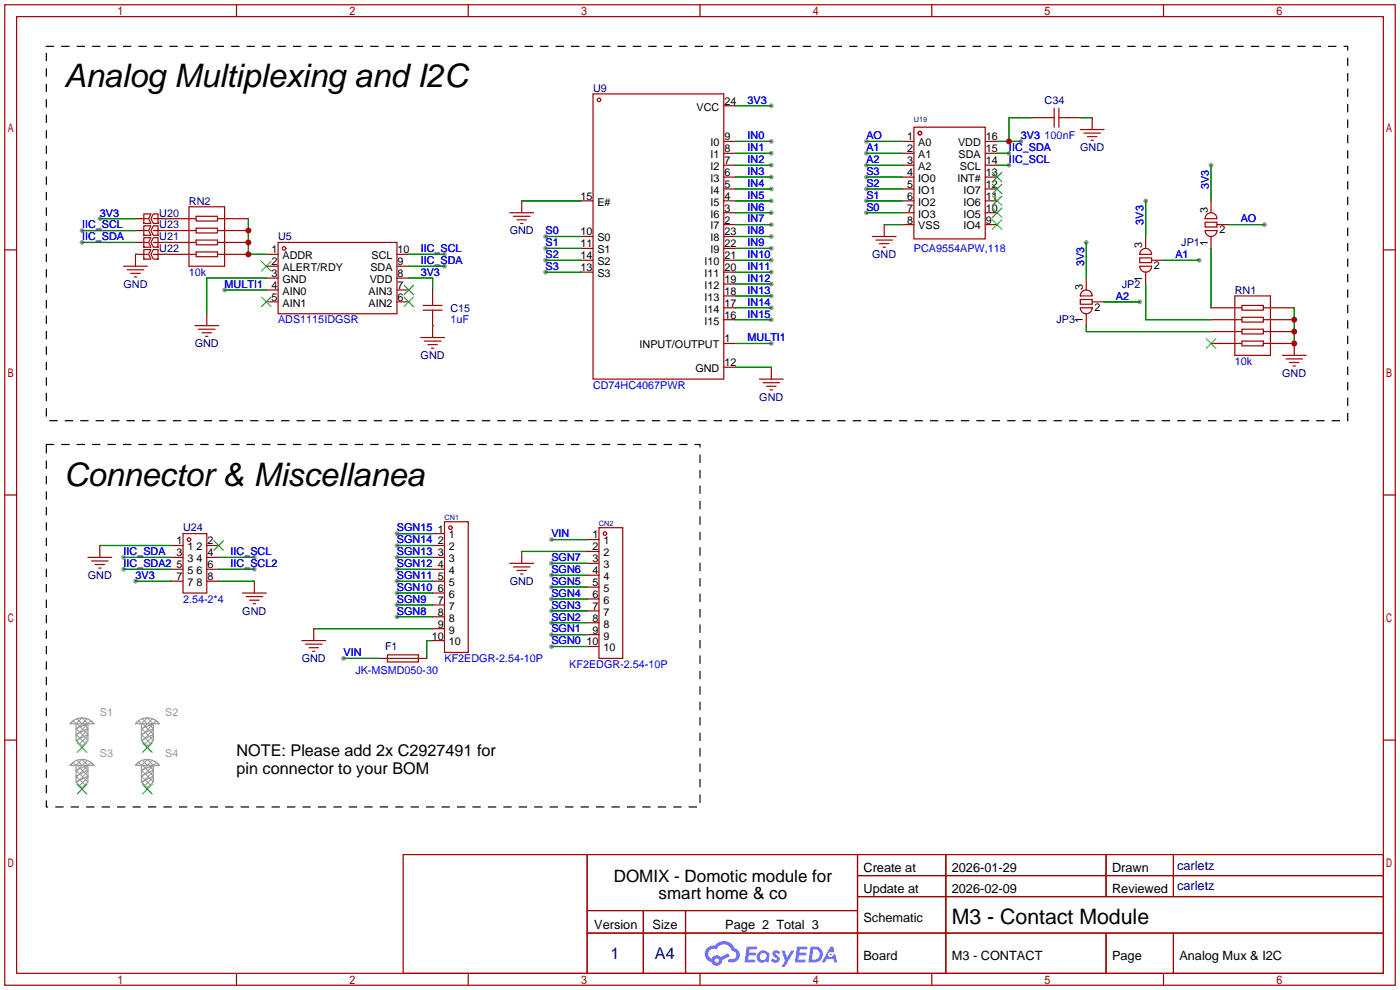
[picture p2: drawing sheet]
<svg xmlns="http://www.w3.org/2000/svg" width="299mm" height="212mm" viewBox="0 0 299 212" stroke-linecap="round" stroke-linejoin="round" font-family="sans-serif">
<defs><g id="words">
<g font-size="6.9">
<text x="13.7" y="18.7">Analog Multiplexing and I2C</text>
<text x="13.7" y="103.8">Connector &amp; Miscellanea</text>
</g>
<text font-size="4.5" x="203.4" y="197.5">M3 - Contact Module</text>
<g font-size="3.6">
<text x="131.2" y="188.5">DOMIX - Domotic module for</text>
<text x="140.8" y="192.2">smart home &amp; co</text>
</g>
<g font-size="3.5">
<text x="50.5" y="161.6">NOTE: Please add 2x C2927491 for</text>
<text x="50.5" y="165.4">pin connector to your BOM</text>
</g>
<g font-size="3.5" fill="#000080">
<text x="130.5" y="204.9">1</text>
<text x="140" y="204.9">A4</text>
</g>
<g font-size="2.7" fill="#000080">
<text x="251.6" y="185.9">carletz</text>
<text x="251.6" y="190.2">carletz</text>
</g>
<g font-size="2.7">
<text x="184.5" y="186.3">Create at</text>
<text x="184.5" y="190.8">Update at</text>
<text x="203.4" y="186.3">2026-01-29</text>
<text x="203.4" y="190.8">2026-02-09</text>
<text x="237.7" y="186.3">Drawn</text>
<text x="237.7" y="190.8">Reviewed</text>
<text x="184.5" y="197">Schematic</text>
<text x="127" y="198.5">Version</text>
<text x="139.5" y="198.5">Size</text>
<text x="155" y="198.5">Page 2 Total 3</text>
<text x="184.5" y="205.2">Board</text>
<text x="203.4" y="205.2">M3 - CONTACT</text>
<text x="237.7" y="205.2">Page</text>
<text x="252.1" y="205.2">Analog Mux &amp; I2C</text>
</g>
<g font-size="2.3" fill="#000080">
<text x="126.7" y="19.6">U9</text>
<text x="223.3" y="22.1">C34</text>
<text x="230.9" y="32.3">GND</text>
<text x="34" y="46.3">U20</text>
<text x="40.4" y="43.7">RN2</text>
<text x="34" y="51.4">U21</text>
<text x="34" y="53.9">U22</text>
<text x="34" y="48.8">U23</text>
<text x="59.4" y="51.4">U5</text>
<text x="108.9" y="50.1">GND</text>
<text x="252.5" y="52.6">JP1</text>
<text x="186.4" y="55.2">GND</text>
<text x="26.4" y="61.5">GND</text>
<text x="239.8" y="61.5">JP2</text>
<text x="263.9" y="62.8">RN1</text>
<text x="96.3" y="66.6">C15</text>
<text x="225.8" y="69.1">JP3</text>
<text x="41.6" y="74.2">GND</text>
<text x="89.9" y="76.8">GND</text>
<text x="274" y="80.6">GND</text>
<text x="162.3" y="85.6">GND</text>
<text x="39.1" y="113.6">U24</text>
<text x="18.8" y="123.7">GND</text>
<text x="108.9" y="125">GND</text>
<text x="51.8" y="131.4">GND</text>
<text x="64.5" y="141.5">GND</text>
<text x="82.3" y="139">F1</text>
</g>
<g font-size="2.3">
<text x="148.9" y="23.6">VCC</text>
<text x="154.8" y="22.4">24</text>
<text x="154.8" y="30">9</text>
<text x="193.9" y="30">1</text>
<text x="210.7" y="30">16</text>
<text x="151.8" y="33.8">I1</text>
<text x="151.8" y="31.3">I0</text>
<text x="154.8" y="35.1">7</text>
<text x="154.8" y="32.5">8</text>
<text x="193.9" y="32.5">2</text>
<text x="193.9" y="35.1">3</text>
<text x="196.3" y="31.3">A0</text>
<text x="196.3" y="33.8">A1</text>
<text x="204.8" y="31.3">VDD</text>
<text x="204.9" y="33.8">SDA</text>
<text x="210.7" y="35.1">14</text>
<text x="210.7" y="32.5">15</text>
<text x="151.8" y="41.4">I4</text>
<text x="151.8" y="38.9">I3</text>
<text x="151.8" y="36.3">I2</text>
<text x="154.8" y="40.2">5</text>
<text x="154.8" y="37.6">6</text>
<text x="193.9" y="37.6">4</text>
<text x="193.9" y="40.2">5</text>
<text x="196.3" y="36.3">A2</text>
<text x="196.3" y="38.9">IO0</text>
<text x="196.3" y="41.4">IO1</text>
<text x="204.6" y="38.9">INT#</text>
<text x="205.1" y="36.3">SCL</text>
<text x="205.9" y="41.4">IO7</text>
<text x="210.7" y="40.2">12</text>
<text x="210.7" y="37.6">13</text>
<text x="124.1" y="42.7">15</text>
<text x="127.7" y="44">E#</text>
<text x="151.8" y="46.5">I6</text>
<text x="151.8" y="44">I5</text>
<text x="154.8" y="47.8">2</text>
<text x="154.8" y="45.2">3</text>
<text x="154.8" y="42.7">4</text>
<text x="193.9" y="42.7">6</text>
<text x="193.9" y="45.2">7</text>
<text x="193.9" y="47.8">8</text>
<text x="196.3" y="44">IO2</text>
<text x="196.3" y="46.5">IO3</text>
<text x="205.9" y="46.5">IO5</text>
<text x="205.9" y="44">IO6</text>
<text x="210.7" y="47.8">9</text>
<text x="210.7" y="45.2">10</text>
<text x="210.7" y="42.7">11</text>
<text x="258.1" y="45.4" transform="rotate(-90 258.1 45.4)">3</text>
<text x="124.1" y="50.3">10</text>
<text x="124.1" y="52.9">11</text>
<text x="127.7" y="51.6">S0</text>
<text x="151.8" y="51.6">I8</text>
<text x="151.8" y="49">I7</text>
<text x="154.8" y="52.9">22</text>
<text x="154.8" y="50.3">23</text>
<text x="196.3" y="49">VSS</text>
<text x="205.9" y="49">IO4</text>
<text x="244.1" y="53.1" transform="rotate(-90 244.1 53.1)">3</text>
<text x="258.1" y="52.6" transform="rotate(-90 258.1 52.6)">1</text>
<text x="260.6" y="49.9">2</text>
<text x="58" y="54.1">1</text>
<text x="58" y="56.7">2</text>
<text x="58" y="59.2">3</text>
<text x="60.4" y="55.4">ADDR</text>
<text x="60.4" y="57.9">ALERT/RDY</text>
<text x="79.1" y="57.9">SDA</text>
<text x="79.4" y="55.4">SCL</text>
<text x="85" y="59.2">8</text>
<text x="85" y="56.7">9</text>
<text x="85" y="54.1">10</text>
<text x="124.1" y="55.4">14</text>
<text x="124.1" y="57.9">13</text>
<text x="127.7" y="54.1">S1</text>
<text x="127.7" y="56.7">S2</text>
<text x="127.7" y="59.2">S3</text>
<text x="150.5" y="59.2">I11</text>
<text x="150.5" y="56.7">I10</text>
<text x="151.8" y="54.1">I9</text>
<text x="154.8" y="57.9">20</text>
<text x="154.8" y="55.4">21</text>
<text x="246.6" y="57.5">2</text>
<text x="58" y="61.7">4</text>
<text x="58" y="64.3">5</text>
<text x="60.4" y="60.5">GND</text>
<text x="60.4" y="63">AIN0</text>
<text x="60.4" y="65.6">AIN1</text>
<text x="78.8" y="65.6">AIN2</text>
<text x="78.8" y="63">AIN3</text>
<text x="79" y="60.5">VDD</text>
<text x="85" y="64.3">6</text>
<text x="85" y="61.7">7</text>
<text x="150.5" y="64.3">I13</text>
<text x="150.5" y="61.7">I12</text>
<text x="154.8" y="65.6">17</text>
<text x="154.8" y="63">18</text>
<text x="154.8" y="60.5">19</text>
<text x="231.4" y="62" transform="rotate(-90 231.4 62)">3</text>
<text x="244.1" y="60.2" transform="rotate(-90 244.1 60.2)">1</text>
<text x="150.5" y="69.4">I15</text>
<text x="150.5" y="66.8">I14</text>
<text x="154.8" y="68.1">16</text>
<text x="231.4" y="69.1" transform="rotate(-90 231.4 69.1)">1</text>
<text x="233.9" y="66.4">2</text>
<text x="136.7" y="74.4">INPUT/OUTPUT</text>
<text x="154.8" y="73.2">1</text>
<text x="148.6" y="79.5">GND</text>
<text x="154.8" y="78.3">12</text>
<text x="93.6" y="113.8">1</text>
<text x="37.7" y="116.4">1</text>
<text x="37.7" y="118.9">3</text>
<text x="40.1" y="117.6">1</text>
<text x="42" y="117.6">2</text>
<text x="44.3" y="118.9">4</text>
<text x="44.3" y="116.4">2</text>
<text x="93.6" y="116.4">2</text>
<text x="93.6" y="118.9">3</text>
<text x="95.9" y="115.1">1</text>
<text x="95.9" y="117.6">2</text>
<text x="126.6" y="115.1">1</text>
<text x="126.6" y="117.6">2</text>
<text x="129" y="116.4">1</text>
<text x="129" y="118.9">2</text>
<text x="37.7" y="121.4">5</text>
<text x="37.7" y="124">7</text>
<text x="40.1" y="120.2">3</text>
<text x="40.1" y="122.7">5</text>
<text x="40.1" y="125.2">7</text>
<text x="42" y="125.2">8</text>
<text x="42" y="122.7">6</text>
<text x="42" y="120.2">4</text>
<text x="44.3" y="124">8</text>
<text x="44.3" y="121.4">6</text>
<text x="93.6" y="121.4">4</text>
<text x="93.6" y="124">5</text>
<text x="95.9" y="120.2">3</text>
<text x="95.9" y="122.7">4</text>
<text x="95.9" y="125.2">5</text>
<text x="126.6" y="120.2">3</text>
<text x="126.6" y="122.7">4</text>
<text x="126.6" y="125.2">5</text>
<text x="129" y="121.4">3</text>
<text x="129" y="124">4</text>
<text x="93.6" y="126.5">6</text>
<text x="93.6" y="129.1">7</text>
<text x="93.6" y="131.6">8</text>
<text x="95.9" y="127.8">6</text>
<text x="95.9" y="130.3">7</text>
<text x="126.6" y="127.8">6</text>
<text x="126.6" y="130.3">7</text>
<text x="129" y="126.5">5</text>
<text x="129" y="129.1">6</text>
<text x="129" y="131.6">7</text>
<text x="92.3" y="136.7">10</text>
<text x="93.6" y="134.1">9</text>
<text x="95.9" y="132.9">8</text>
<text x="95.9" y="135.4">9</text>
<text x="95.9" y="137.9">10</text>
<text x="125.3" y="137.9">10</text>
<text x="126.6" y="132.9">8</text>
<text x="126.6" y="135.4">9</text>
<text x="129" y="134.1">8</text>
<text x="129" y="136.7">9</text>
<text x="129" y="139.2">10</text>
</g>
<g font-size="2.3" fill="#00f">
<text x="159.8" y="22.1">3V3</text>
<text x="159.8" y="29.8">IN0</text>
<text x="185.2" y="29.8">AO</text>
<text x="218.2" y="29.8">3V3</text>
<text x="223.3" y="29.8">100nF</text>
<text x="159.8" y="32.3">IN1</text>
<text x="159.8" y="34.8">IN2</text>
<text x="185.2" y="32.3">A1</text>
<text x="185.2" y="34.8">A2</text>
<text x="215.6" y="32.3">IIC_SDA</text>
<text x="215.6" y="34.8">IIC_SCL</text>
<text x="159.8" y="37.4">IN3</text>
<text x="159.8" y="39.9">IN4</text>
<text x="185.2" y="37.4">S3</text>
<text x="185.2" y="39.9">S2</text>
<text x="258.4" y="40.4" transform="rotate(-90 258.4 40.4)">3V3</text>
<text x="21.3" y="46.3">3V3</text>
<text x="159.8" y="42.5">IN5</text>
<text x="159.8" y="45">IN6</text>
<text x="159.8" y="47.5">IN7</text>
<text x="185.2" y="45">S0</text>
<text x="185.2" y="42.5">S1</text>
<text x="265.2" y="47.5">AO</text>
<text x="17.5" y="51.4">IIC_SDA</text>
<text x="17.5" y="48.8">IIC_SCL</text>
<text x="89.9" y="53.9">IIC_SCL</text>
<text x="116.6" y="50.1">S0</text>
<text x="116.6" y="52.6">S1</text>
<text x="159.8" y="50.1">IN8</text>
<text x="159.8" y="52.6">IN9</text>
<text x="195.3" y="53.9">PCA9554APW,118</text>
<text x="244.4" y="48" transform="rotate(-90 244.4 48)">3V3</text>
<text x="40.4" y="59">10k</text>
<text x="89.9" y="59">3V3</text>
<text x="89.9" y="56.4">IIC_SDA</text>
<text x="116.6" y="55.2">S2</text>
<text x="116.6" y="57.7">S3</text>
<text x="159.8" y="55.2">IN10</text>
<text x="159.8" y="57.7">IN11</text>
<text x="231.7" y="56.9" transform="rotate(-90 231.7 56.9)">3V3</text>
<text x="251.2" y="55.2">A1</text>
<text x="48" y="61.5">MULTI1</text>
<text x="159.8" y="60.2">IN12</text>
<text x="159.8" y="62.8">IN13</text>
<text x="159.8" y="65.3">IN14</text>
<text x="238.5" y="64.1">A2</text>
<text x="59.4" y="69.1">ADS1115IDGSR</text>
<text x="96.3" y="69.1">1uF</text>
<text x="159.8" y="67.9">IN15</text>
<text x="159.8" y="72.9">MULTI1</text>
<text x="126.7" y="83.1">CD74HC4067PWR</text>
<text x="263.9" y="78">10k</text>
<text x="84.8" y="113.6">SGN15</text>
<text x="26.4" y="118.7">IIC_SDA</text>
<text x="49.3" y="118.7">IIC_SCL</text>
<text x="84.8" y="116.1">SGN14</text>
<text x="84.8" y="118.7">SGN13</text>
<text x="117.9" y="114.9">VIN</text>
<text x="117.9" y="119.9">SGN7</text>
<text x="26.4" y="121.2">IIC_SDA2</text>
<text x="29" y="123.7">3V3</text>
<text x="49.3" y="121.2">IIC_SCL2</text>
<text x="84.8" y="121.2">SGN12</text>
<text x="84.8" y="123.7">SGN11</text>
<text x="117.9" y="122.5">SGN6</text>
<text x="117.9" y="125">SGN5</text>
<text x="39.1" y="128.8">2.54-2*4</text>
<text x="84.8" y="126.3">SGN10</text>
<text x="84.8" y="128.8">SGN9</text>
<text x="84.8" y="131.4">SGN8</text>
<text x="117.9" y="127.6">SGN4</text>
<text x="117.9" y="130.1">SGN3</text>
<text x="117.9" y="132.6">SGN2</text>
<text x="117.9" y="135.2">SGN1</text>
<text x="117.9" y="137.7">SGN0</text>
<text x="73.4" y="140.3">VIN</text>
<text x="95" y="141.5">KF2EDGR-2.54-10P</text>
<text x="121.7" y="142.8">KF2EDGR-2.54-10P</text>
<text x="75.9" y="144.1">JK-MSMD050-30</text>
</g>
<g font-size="2.3" fill="#999">
<text x="21.3" y="153">S1</text>
<text x="35.3" y="153">S2</text>
<text x="21.3" y="161.8">S3</text>
<text x="35.3" y="161.8">S4</text>
</g>
<g font-size="1.6" fill="#000080">
<text x="195.3" y="26.1">U19</text>
<text x="95" y="111.2">CN1</text>
<text x="128" y="112.5">CN2</text>
</g>
</g></defs>
<g fill="#999">
<circle cx="73.4" cy="140.7" r=".51"/>
<circle cx="117.9" cy="115.3" r=".51"/>
<circle cx="164.8" cy="32.8" r=".51"/>
<circle cx="164.8" cy="30.2" r=".51"/>
<circle cx="164.8" cy="22.6" r=".51"/>
<circle cx="164.8" cy="73.4" r=".51"/>
<circle cx="116.6" cy="50.5" r=".51"/>
<circle cx="116.6" cy="53.1" r=".51"/>
<circle cx="116.6" cy="55.6" r=".51"/>
<circle cx="116.6" cy="58.2" r=".51"/>
<circle cx="164.8" cy="35.3" r=".51"/>
<circle cx="164.8" cy="37.8" r=".51"/>
<circle cx="164.8" cy="40.4" r=".51"/>
<circle cx="164.8" cy="42.9" r=".51"/>
<circle cx="164.8" cy="45.5" r=".51"/>
<circle cx="164.8" cy="48" r=".51"/>
<circle cx="164.8" cy="50.5" r=".51"/>
<circle cx="164.8" cy="53.1" r=".51"/>
<circle cx="164.8" cy="55.6" r=".51"/>
<circle cx="164.8" cy="58.2" r=".51"/>
<circle cx="164.8" cy="60.7" r=".51"/>
<circle cx="164.8" cy="63.2" r=".51"/>
<circle cx="164.8" cy="65.8" r=".51"/>
<circle cx="164.8" cy="68.3" r=".51"/>
<circle cx="95" cy="56.9" r=".51"/>
<circle cx="95" cy="54.4" r=".51"/>
<circle cx="48" cy="62" r=".51"/>
<circle cx="218.2" cy="30.2" r=".51"/>
<circle cx="215.6" cy="32.8" r=".51"/>
<circle cx="215.6" cy="35.3" r=".51"/>
<circle cx="185.2" cy="30.2" r=".51"/>
<circle cx="185.2" cy="32.8" r=".51"/>
<circle cx="185.2" cy="35.3" r=".51"/>
<circle cx="84.8" cy="114" r=".51"/>
<circle cx="84.8" cy="116.6" r=".51"/>
<circle cx="84.8" cy="119.1" r=".51"/>
<circle cx="84.8" cy="121.7" r=".51"/>
<circle cx="84.8" cy="124.2" r=".51"/>
<circle cx="84.8" cy="126.7" r=".51"/>
<circle cx="84.8" cy="129.3" r=".51"/>
<circle cx="84.8" cy="131.8" r=".51"/>
<circle cx="117.9" cy="120.4" r=".51"/>
<circle cx="117.9" cy="122.9" r=".51"/>
<circle cx="117.9" cy="125.5" r=".51"/>
<circle cx="117.9" cy="128" r=".51"/>
<circle cx="117.9" cy="130.6" r=".51"/>
<circle cx="117.9" cy="133.1" r=".51"/>
<circle cx="117.9" cy="135.6" r=".51"/>
<circle cx="117.9" cy="138.2" r=".51"/>
<circle cx="185.2" cy="37.8" r=".51"/>
<circle cx="185.2" cy="40.4" r=".51"/>
<circle cx="185.2" cy="45.5" r=".51"/>
<circle cx="270.3" cy="48" r=".51"/>
<circle cx="256.3" cy="55.6" r=".51"/>
<circle cx="244.9" cy="42.9" r=".51"/>
<circle cx="243.6" cy="64.5" r=".51"/>
<circle cx="232.2" cy="51.8" r=".51"/>
<circle cx="258.8" cy="35.3" r=".51"/>
<circle cx="185.2" cy="42.9" r=".51"/>
<circle cx="21.3" cy="46.7" r=".51"/>
<circle cx="17.5" cy="51.8" r=".51"/>
<circle cx="17.5" cy="49.3" r=".51"/>
<circle cx="26.4" cy="119.1" r=".51"/>
<circle cx="29" cy="124.2" r=".51"/>
<circle cx="54.4" cy="119.1" r=".51"/>
<circle cx="26.4" cy="121.7" r=".51"/>
<circle cx="54.4" cy="121.7" r=".51"/>
</g>
<g fill="none" stroke="#a10000" stroke-width=".25">
<path d="M1 1h297.2v209.6h-297.2zM3.6 3.6h292.1v204.4h-292.1zM50.5 1v2.6M100.1 1v2.6M149.6 1v2.6M199.1 1v2.6M248.7 1v2.6M1 53.4h2.6M295.7 53.4h2.5M1 105.8h2.6M295.7 105.8h2.5M1 158.2h2.6"/>
<path d="M295.7 158.2h2.5M50.5 208v2.6M100.1 208v2.6M149.6 208v2.6M199.1 208v2.6M248.7 208v2.6"/>
</g>
<g fill="#5487ff">
<path d="M165.3 203.3a.99 .99 0 0 1 1.4 .2l-.3 .5a.39 .39 0 0 0-.3-.3 .39 .39 0 0 0-.4 .1l.1 .1a1.02 1.02 0 0 1 .6 1.6 1.17 1.17 0 0 1-1.7-.2l.4-.5 .6 .4 .3-.1v-.3a1.01 1.01 0 0 1-.7-1.5z"/>
<path d="M167.1 203.2h.6l.5 1.5 .9-1.5h.7l-2.1 3.4h-.7l.8-1.3z"/>
<path d="M159.6 202.3h1.9l.3 .1-.1 .4-1.5 .1-.1 .7h1.2l.3 .3-.3 .3h-1.3l-.1 .9h1.4l.1 .3-.1 .2-2.2 .1z"/>
<path d="M170.4 202.3h1.9l.2 .1-.1 .4-1.5 .1-.1 .7h1.3l.3 .3-.4 .3h-1.2l-.2 .9h1.4l.2 .3-.2 .2-2.1 .1z"/>
<path d="M177.5 202.3h.6l.2 1-.5 .3a.57 .57 0 0 0-.8 .2 .57 .57 0 0 0 .4 .8 .57 .57 0 0 0 .7-.5l.4-.2 .5 1.8h-.7l-.2-.7h-1.4l-.4 .7h-.7z"/>
<path d="M173.2 202.3l-.4 3.4h1.1a1.73 1.73 0 0 0 1.9-1.7 1.73 1.73 0 0 0-2-1.7zM173.8 202.9a1.14 1.14 0 0 1 1.4 1.1 1.14 1.14 0 0 1-1.5 1.1h-.2z"/>
<path d="M162 203.6a1.26 1.26 0 0 0 0 1.8 1.26 1.26 0 0 0 1.7 .1l.5 .2 .3-1.9-.1-.2h-.4a1.21 1.21 0 0 0-2 0zM162.6 203.9a.76 .76 0 0 1 1 0 .76 .76 0 0 1 .1 1.1 .76 .76 0 0 1-1 .1l-.4-.6z"/>
<path d="M151.2 202.6a1.81 1.81 0 0 0 .9 3 1.18 1.18 0 0 0 1.3 .8 1.18 1.18 0 0 0 .9-1.2l1.7-.9-.4-.6-1.5 .8a1.2 1.2 0 0 0-2 .4 1.14 1.14 0 0 1-.6-1.6 1.14 1.14 0 0 1 1.7-.4 1.73 1.73 0 0 1 1.7-1.1 1.73 1.73 0 0 1 1.6 1.4 .94 .94 0 0 1 .8 1.2 .94 .94 0 0 1-1.3 .6 .36 .36 0 0 0-.4 .3 .36 .36 0 0 0 .3 .4 1.63 1.63 0 0 0 2.1-1 1.63 1.63 0 0 0-1-2.1 2.43 2.43 0 0 0-4.2-.5l-1 .1zM152.7 205.3a.45 .45 0 0 1 .9 0 .45 .45 0 0 1-.9 0z"/>
<circle cx="177.5" cy="204" r=".22"/>
</g>
<g fill="none" stroke="#a10000" stroke-width=".25">
<path d="M126.7 20.1h28v60.9h-28zM154.7 37.8h2.5M154.7 35.3h2.5M154.7 32.8h2.5M154.7 30.2h2.5M154.7 22.6h2.5M192.8 37.8h2.5M192.8 35.3h2.5M192.8 32.8h2.5M192.8 30.2h2.5M195.3 27.2h15.3v23.9h-15.3zM210.6 37.8h2.5"/>
<path d="M210.6 35.3h2.5M210.6 32.8h2.5M210.6 30.2h2.5M220.7 25.1h4.6M225.3 23.1v4.1M226.3 25.1h4.6M226.3 23.1v4.1M230.9 27.7h5.1M231.6 28.4h3.6M232.4 29.2h2M233.2 30h.5M233.4 25.1v2.6"/>
<path d="M26.4 56.9h5.1M27.2 57.7h3.5M27.9 58.4h2.1M28.7 59.2h.5M29 54.4v2.5M30.7 45.7h1.6l-.6 1 .6 1.1h-1.6zM30.7 50.8h1.6l-.6 1 .6 1h-1.6zM30.7 53.3h1.6l-.6 1.1 .6 1h-1.6zM30.7 48.3h1.6l-.6 1 .6 1h-1.6zM32.8 45.7h1v2.1h-1l-.5-1.1zM32.8 50.8h1v2h-1l-.5-1zM32.8 53.3h1v2.1h-1l-.5-1z"/>
<path d="M32.8 48.3h1v2h-1l-.5-1zM35.3 54.4h6.6M35.3 46.7h6.6M35.3 49.3h6.6M35.3 51.8h6.6M40.4 44.2h7.6v12.7h-7.6zM41.9 46.2h4.6v1h-4.6zM41.9 48.8h4.6v1h-4.6zM41.9 51.3h4.6v1h-4.6zM41.9 53.8h4.6v1.1h-4.6zM46.5 54.4h6.6M46.5 46.7h6.6"/>
<path d="M46.5 49.3h6.6M46.5 51.8h6.6M56.9 54.4h2.5M56.9 56.9h2.5M56.9 59.4h2.5M59.4 51.8h25.4v15.3h-25.4zM84.8 54.4h2.6M84.8 56.9h2.6M84.8 59.4h2.6M109 45.5h5M109.7 46.2h3.6M110.5 47h2"/>
<path d="M111.3 47.8h.5M111.5 42.9v2.6M124.2 42.9h2.5M124.2 50.5h2.5M124.2 53.1h2.5M124.2 55.6h2.5M124.2 58.2h2.5M154.7 42.9h2.5M154.7 50.5h2.5M154.7 53.1h2.5M154.7 55.6h2.5M154.7 58.2h2.5"/>
<path d="M154.7 48h2.5M154.7 45.5h2.5M154.7 40.4h2.5M186.4 50.5h5.1M187.2 51.3h3.6M188 52.1h2M188.7 52.8h.5M189 48v2.5M192.8 42.9h2.5M192.8 48h2.5M192.8 45.5h2.5M192.8 40.4h2.5"/>
<path d="M210.6 42.9h2.5M210.6 48h2.5M210.6 45.5h2.5M210.6 40.4h2.5M232.2 59.4v2.6M243.6 55.1h2.5v1h-2.5zM243.6 56.9h2.5a1.27 1.27 0 0 1-1.2 1.3 1.27 1.27 0 0 1-1.3-1.3zM243.9 53.5a1.27 1.27 0 0 1 1.4-.3 1.27 1.27 0 0 1 .8 1.2h-2.5zM244.9 50.5v2.6M244.9 58.2v2.5M246.1 55.6h2.6M257.6 47.5h2.5v1h-2.5z"/>
<path d="M257.6 49.3h2.5a1.27 1.27 0 0 1-1.3 1.2 1.27 1.27 0 0 1-1.2-1.2zM257.9 45.9a1.27 1.27 0 0 1 1.4-.3 1.27 1.27 0 0 1 .8 1.1h-2.5zM258.8 42.9v2.6M258.8 50.5v2.6M260.1 48h2.5M41.7 69.6h5M42.4 70.4h3.6M43.2 71.1h2M43.9 71.9h.5M44.2 67.1v2.5M56.9 62h2.5M56.9 64.5h2.5"/>
<path d="M84.8 62h2.6M84.8 64.5h2.6M89.9 72.1h5.1M90.4 66.3h4.1M90.4 65.3h4.1M90.7 72.9h3.5M91.4 73.7h2.1M92.2 74.4h.5M92.5 62v3.3M92.5 66.3v5.8M154.7 78.5h2.5M154.7 73.4h2.5"/>
<path d="M154.7 68.3h2.5M154.7 65.8h2.5M154.7 63.2h2.5M154.7 60.7h2.5M164.8 78.5v2.5M230.9 64h2.5v1h-2.5zM230.9 65.8h2.5a1.27 1.27 0 0 1-1.2 1.3 1.27 1.27 0 0 1-1.3-1.3zM231.2 62.4a1.27 1.27 0 0 1 1.4-.3 1.27 1.27 0 0 1 .8 1.1h-2.5zM232.2 67.1v2.5M233.4 64.5h2.6M258.8 73.4h6.6M258.8 68.3h6.6"/>
<path d="M258.8 65.8h6.6M258.8 70.9h6.6M263.9 63.2h7.6v12.7h-7.6zM265.4 65.3h4.6v1h-4.6zM265.4 67.8h4.6v1h-4.6zM265.4 70.4h4.6v1h-4.6zM265.4 72.9h4.6v1h-4.6zM270 73.4h6.6v2.5M270 68.3h6.6M270 65.8h6.6M270 70.9h6.6M274.1 75.9h5"/>
<path d="M274.8 76.7h3.6M275.6 77.5h2M276.4 78.2h.5M162.3 81h5.1M163.1 81.8h3.5M163.8 82.5h2.1M164.6 83.3h.5M18.8 119.1h5.1M19.6 119.9h3.5M21.3 116.6v2.5M36.6 116.6h2.5M36.6 119.1h2.5"/>
<path d="M39.1 114h5.1v12.7h-5.1zM44.2 116.6h2.5M44.2 119.1h2.5M92.5 114h2.5M92.5 116.6h2.5M92.5 119.1h2.5M95 111.5h5.1v27.9h-5.1zM111.5 117.9v2.5M125.5 115.3h2.5M125.5 117.9h2.5M128 112.8h5.1v27.9h-5.1zM20.3 120.6h2.1"/>
<path d="M21.1 121.4h.5M36.6 121.7h2.5M36.6 124.2h2.5M44.2 121.7h2.5M44.2 124.2h2.5M51.8 126.7h5.1M52.6 127.5h3.5M53.3 128.3h2.1M54.1 129h.5M54.4 124.2v2.5M64.5 136.9h5.1M65.3 137.7h3.5"/>
<path d="M66 138.4h2.1M66.8 139.2h.5M67.1 134.4v2.5M82.8 140h6.6v1.5h-6.6zM92.5 136.9h2.5M92.5 121.7h2.5M92.5 124.2h2.5M92.5 126.7h2.5M92.5 129.3h2.5M92.5 131.8h2.5M92.5 134.4h2.5M109 120.4h5"/>
<path d="M109.7 121.2h3.6M110.5 121.9h2M111.3 122.7h.5M125.5 120.4h2.5M125.5 122.9h2.5M125.5 125.5h2.5M125.5 128h2.5M125.5 130.6h2.5M125.5 133.1h2.5M125.5 135.6h2.5M125.5 138.2h2.5M81 140.7h10.2"/>
<path d="M86.2 182.6h209.5v25.4h-209.5zM125.5 182.6v25.4M125.5 194.6h57.8M125.5 199.4h170.2M137.5 194.6v13.4M146.5 194.6v13.4M183.3 182.6v25.4M183.3 187.1h112.4M183.3 191.6h112.4M202.1 182.6v25.4M236.4 182.6v9M236.4 199.4v8.6"/>
<path d="M250.8 182.6v9M250.8 199.4v8.6"/>
<circle cx="128" cy="21.3" r=".38"/>
<circle cx="196.6" cy="28.4" r=".38"/>
<circle cx="60.7" cy="53.1" r=".38"/>
<circle cx="40.4" cy="115.3" r=".38"/>
<circle cx="96.3" cy="112.8" r=".38"/>
<circle cx="129.3" cy="114" r=".38"/>
</g>
<g fill="none" stroke="#008700" stroke-width=".25">
<path d="M157.2 32.8h7.6M157.2 30.2h7.6M157.2 22.6h7.6M157.2 35.3h7.6M157.2 37.8h7.6M185.2 32.8h7.6M185.2 30.2h7.6M185.2 35.3h7.6M185.2 37.8h7.6M213.1 32.8h2.5M213.1 30.2h5.1M213.1 35.3h2.5"/>
<path d="M220.7 25.1h-5.1v5.1M230.9 25.1h2.5M258.8 35.3v7.6M17.5 51.8h11.5M17.5 49.3h11.5M21.3 46.7h7.7M29 54.4h.1M35.3 46.7h.1M35.3 49.3h.1M35.3 51.8h.1M35.3 54.4h.1M53.1 46.7v7.7h3.8"/>
<path d="M56.9 59.4h-12.7v7.7M87.4 59.4h5.1v2.6M87.4 56.9h7.6M87.4 54.4h7.6M111.5 42.9h12.7M116.6 50.5h7.6M116.6 53.1h7.6M116.6 55.6h7.6M116.6 58.2h7.6M157.2 42.9h7.6M157.2 50.5h7.6M157.2 53.1h7.6"/>
<path d="M157.2 55.6h7.6M157.2 58.2h7.6M157.2 40.4h7.6M157.2 45.5h7.6M157.2 48h7.6M185.2 42.9h7.6M185.2 40.4h7.6M185.2 45.5h7.6M189 48h3.8M232.2 51.8v7.6M244.9 42.9v7.6M248.7 55.6h7.6"/>
<path d="M258.8 53.1v12.7M262.6 48h7.7M48 62h8.9M92.5 69.6h.1M157.2 78.5h7.6M157.2 73.4h7.6M157.2 60.7h7.6M157.2 63.2h7.6M157.2 65.8h7.6M157.2 68.3h7.6M232.2 69.6v1.3h26.6M236 64.5h7.6"/>
<path d="M244.9 60.7v7.6h13.9M276.6 65.8v7.6M21.3 116.6h15.3M26.4 119.1h10.2M46.7 119.1h7.7M84.8 114h7.7M84.8 116.6h7.7M84.8 119.1h7.7M111.5 117.9h14M117.9 115.3h7.6M26.4 121.7h10.2M29 124.2h7.6"/>
<path d="M46.7 121.7h7.7M46.7 124.2h7.7M67.1 134.4h25.4M84.8 121.7h7.7M84.8 124.2h7.7M84.8 126.7h7.7M84.8 129.3h7.7M84.8 131.8h7.7M92.5 136.9h-1.3v3.8M117.9 120.4h7.6M117.9 122.9h7.6M117.9 125.5h7.6"/>
<path d="M117.9 128h7.6M117.9 130.6h7.6M117.9 133.1h7.6M117.9 135.6h7.6M117.9 138.2h7.6M73.4 140.7h7.6"/>
</g>
<path d="M9.9 9.9h278.1v80h-278.1zM9.9 95h139.7v77.5h-139.7z" fill="none" stroke="#000" stroke-width=".25" stroke-dasharray="1.5 1.8"/>
<g fill="none" stroke="#3c3" stroke-width=".25">
<path d="M212.1 39.4l2 2M212.1 36.8l2 2.1M214.1 39.4l-2 2M214.1 36.8l-2 2.1M55.9 55.9l2 2M57.9 55.9l-2 2M212.1 47l2 2M212.1 44.4l2 2.1M212.1 41.9l2 2M214.1 47l-2 2M214.1 44.4l-2 2.1M214.1 41.9l-2 2"/>
<path d="M55.9 63.5l2 2M57.9 63.5l-2 2M86.4 63.5l2 2M86.4 61l2 2M88.4 63.5l-2 2M88.4 61l-2 2M257.8 72.4l2 2M259.8 72.4l-2 2M45.7 115.6l2.1 2M47.8 115.6l-2.1 2M16.5 158.8l2 2M18.5 158.8l-2 2"/>
<path d="M30.5 158.8l2 2M32.5 158.8l-2 2M16.5 167.6l2 2.1M18.5 167.6l-2 2.1M30.5 167.6l2 2.1M32.5 167.6l-2 2.1"/>
</g>
<path d="M29 46.7h2.5M29 51.8h2.5M29 54.4h2.5M29 49.3h2.5M32.8 46.7h2.5M32.8 51.8h2.5M32.8 54.4h2.5M32.8 49.3h2.5" fill="none" stroke="#870000" stroke-width=".25"/>
<g fill="none" stroke="#999" stroke-width=".25">
<path d="M15.4 154.2a3.2 3.2 0 0 1 4.7 .5h-5.1zM16.3 154.7v3.5l1.2 1.3 1.3-1.3v-3.5l-2.5 1M17.5 159.3v.5M18.8 155.7l-2.5 1.3M18.8 157l-2.5 1.2M29.4 154.2a3.2 3.2 0 0 1 4.6 .5h-5zM30.2 154.7v3.5l1.3 1.3 1.3-1.3v-3.5l-2.6 1M31.5 159.3v.5M32.8 155.7l-2.6 1.3M32.8 157l-2.6 1.2M15.4 163.1a3.2 3.2 0 0 1 4.7 .5h-5.1zM16.3 163.6v3.5l1.2 1.3 1.3-1.3v-3.5l-2.5 1"/>
<path d="M17.5 168.1v.6M18.8 164.6l-2.5 1.3M18.8 165.9l-2.5 1.2M29.4 163.1a3.2 3.2 0 0 1 4.6 .5h-5zM30.2 163.6v3.5l1.3 1.3 1.3-1.3v-3.5l-2.6 1M31.5 168.1v.6M32.8 164.6l-2.6 1.3M32.8 165.9l-2.6 1.2"/>
</g>
<g fill="none" stroke="#999" stroke-width=".21">
<path d="M15 154.7l.6-.6 .7 .6 1.2-1.3 1.3 1.3M16.3 157l1.9 1.9M16.3 155.7l2.5 2.5M16.4 153.6l1.1 1.1M16.5 154.7l2.3 2.3M17.8 154.7l1 1M18.6 153.6l-2.3 2.4M18.8 156l-2.4 2.4M18.8 157.2l-1.8 1.8M20.1 154.7l-.7-.6-3.1 3.1M29 154.7l.6-.6 .6 .6 1.3-1.3 1.3 1.3M30.2 157l1.9 1.9"/>
<path d="M30.2 155.7l2.6 2.5M30.4 153.6l1.1 1.1M30.5 154.7l2.3 2.3M31.7 154.7l1.1 1M32.6 153.6l-2.4 2.4M32.8 156l-2.4 2.4M32.8 157.2l-1.8 1.8M34 154.7l-.6-.6-3.2 3.1M15 163.6l.6-.7 .7 .7 1.2-1.3 1.3 1.3M16.3 165.9l1.9 1.9M16.3 164.6l2.5 2.5M16.4 162.5l1.1 1.1"/>
<path d="M16.5 163.6l2.3 2.3M17.8 163.6l1 1M18.6 162.5l-2.3 2.3M18.8 164.8l-2.4 2.5M18.8 166.1l-1.8 1.8M20.1 163.6l-.7-.7-3.1 3.2M29 163.6l.6-.7 .6 .7 1.3-1.3 1.3 1.3M30.2 165.9l1.9 1.9M30.2 164.6l2.6 2.5M30.4 162.5l1.1 1.1M30.5 163.6l2.3 2.3M31.7 163.6l1.1 1"/>
<path d="M32.6 162.5l-2.4 2.3M32.8 164.8l-2.4 2.5M32.8 166.1l-1.8 1.8M34 163.6l-.6-.7-3.2 3.2"/>
</g>
<g fill="#c00">
<circle cx="215.6" cy="30.2" r=".63"/>
<circle cx="276.6" cy="70.9" r=".63"/>
<circle cx="276.6" cy="73.4" r=".63"/>
<circle cx="276.6" cy="68.3" r=".63"/>
<circle cx="53.1" cy="54.4" r=".63"/>
<circle cx="53.1" cy="51.8" r=".63"/>
<circle cx="53.1" cy="49.3" r=".63"/>
</g>
<use href="#words"/>
</svg>
